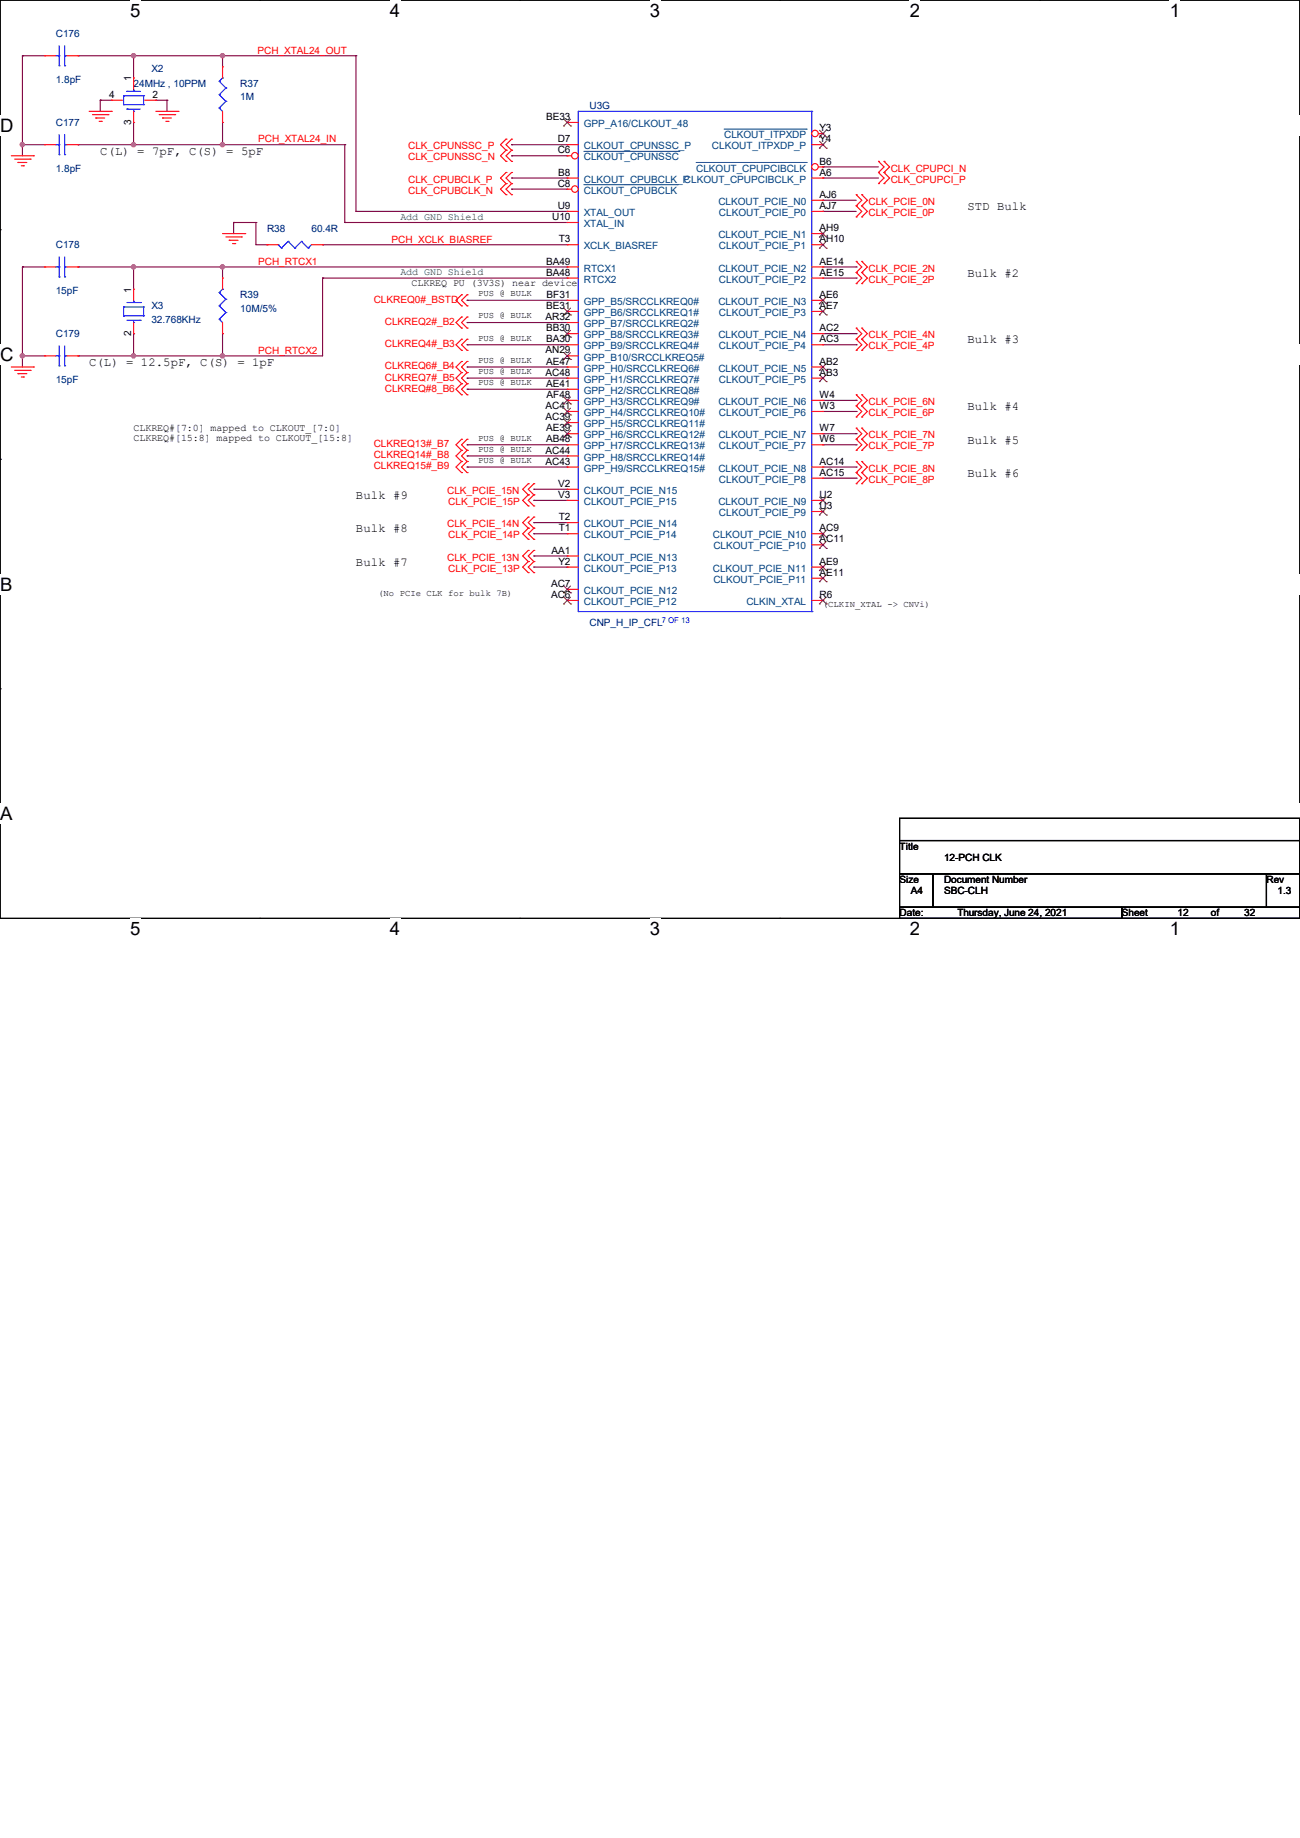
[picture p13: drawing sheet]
<svg xmlns="http://www.w3.org/2000/svg" width="297mm" height="420mm" viewBox="0 0 297 420" stroke-linecap="round" stroke-linejoin="round" font-family="sans-serif">
<defs><g id="words">
<g font-size="4.2">
<text x="29.7" y="3.9">5</text>
<text x="89.1" y="3.9">4</text>
<text x="148.5" y="3.9">3</text>
<text x="207.9" y="3.9">2</text>
<text x="267.3" y="3.9">1</text>
<text x="0" y="30.1">D</text>
<text x="0" y="82.5">C</text>
<text x="0" y="135">B</text>
<text x="0" y="187.4">A</text>
<text x="297" y="187.4">A</text>
<text x="29.7" y="213.7">5</text>
<text x="89.1" y="213.7">4</text>
<text x="148.5" y="213.7">3</text>
<text x="207.9" y="213.7">2</text>
<text x="267.3" y="213.7">1</text>
</g>
<g font-size="2.8">
<text x="22.9" y="35.3">C(L) = 7pF, C(S) = 5pF</text>
<text x="221" y="48">STD Bulk</text>
<text x="221" y="63.2">Bulk #2</text>
<text x="20.4" y="83.6">C(L) = 12.5pF, C(S) = 1pF</text>
<text x="221" y="78.5">Bulk #3</text>
<text x="221" y="93.7">Bulk #4</text>
<text x="221" y="101.3">Bulk #5</text>
<text x="221" y="109">Bulk #6</text>
<text x="81.3" y="114">Bulk #9</text>
<text x="81.3" y="121.7">Bulk #8</text>
<text x="81.3" y="129.3">Bulk #7</text>
</g>
<g font-size="2.3" fill="#000080">
<text x="12.7" y="8.5">C176</text>
<text x="34.6" y="16.3">X2</text>
<text x="12.7" y="18.9">1.8pF</text>
<text x="30.5" y="19.9">24MHz , 10PPM</text>
<text x="54.9" y="19.9">R37</text>
<text x="54.9" y="22.9">1M</text>
<text x="12.7" y="28.8">C177</text>
<text x="134.7" y="25">U3G</text>
<text x="12.7" y="39.2">1.8pF</text>
<text x="61" y="52.9">R38</text>
<text x="71.2" y="52.9">60.4R</text>
<text x="12.7" y="56.7">C178</text>
<text x="12.7" y="67.1">15pF</text>
<text x="34.6" y="70.7">X3</text>
<text x="54.9" y="68.2">R39</text>
<text x="54.9" y="71.2">10M/5%</text>
<text x="12.7" y="77">C179</text>
<text x="34.6" y="73.7">32.768KHz</text>
<text x="12.7" y="87.5">15pF</text>
<text x="134.7" y="143.1">CNP_H_IP_CFL</text>
</g>
<g font-size="2.3" fill="#f00">
<text x="58.8" y="12.2">PCH_XTAL24_OUT</text>
<text x="59" y="32.6">PCH_XTAL24_IN</text>
<text x="93.3" y="34.1">CLK_CPUNSSC_P</text>
<text x="93.3" y="41.7">CLK_CPUBCLK_P</text>
<text x="93.3" y="36.7">CLK_CPUNSSC_N</text>
<text x="203.5" y="39.2">CLK_CPUPCI_N</text>
<text x="203.5" y="41.7">CLK_CPUPCI_P</text>
<text x="93.3" y="44.3">CLK_CPUBCLK_N</text>
<text x="198.4" y="46.8">CLK_PCIE_0N</text>
<text x="198.4" y="49.4">CLK_PCIE_0P</text>
<text x="89.5" y="55.4">PCH_XCLK_BIASREF</text>
<text x="59" y="60.5">PCH_RTCX1</text>
<text x="198.4" y="62.1">CLK_PCIE_2N</text>
<text x="198.4" y="64.6">CLK_PCIE_2P</text>
<text x="85.4" y="69.2">CLKREQ0#_BSTD</text>
<text x="87.9" y="74.3">CLKREQ2#_B2</text>
<text x="198.4" y="77.3">CLK_PCIE_4N</text>
<text x="59" y="80.8">PCH_RTCX2</text>
<text x="87.9" y="79.3">CLKREQ4#_B3</text>
<text x="198.4" y="79.8">CLK_PCIE_4P</text>
<text x="87.9" y="84.4">CLKREQ6#_B4</text>
<text x="87.9" y="87">CLKREQ7#_B5</text>
<text x="87.9" y="89.5">CLKREQ#8_B6</text>
<text x="198.4" y="92.5">CLK_PCIE_6N</text>
<text x="198.4" y="95.1">CLK_PCIE_6P</text>
<text x="198.4" y="100.2">CLK_PCIE_7N</text>
<text x="85.4" y="102.2">CLKREQ13#_B7</text>
<text x="85.4" y="104.7">CLKREQ14#_B8</text>
<text x="85.4" y="107.3">CLKREQ15#_B9</text>
<text x="198.4" y="107.8">CLK_PCIE_8N</text>
<text x="198.4" y="102.7">CLK_PCIE_7P</text>
<text x="102.2" y="112.9">CLK_PCIE_15N</text>
<text x="198.4" y="110.3">CLK_PCIE_8P</text>
<text x="102.4" y="115.4">CLK_PCIE_15P</text>
<text x="102.2" y="120.5">CLK_PCIE_14N</text>
<text x="102.4" y="123">CLK_PCIE_14P</text>
<text x="102.2" y="128.1">CLK_PCIE_13N</text>
<text x="102.4" y="130.6">CLK_PCIE_13P</text>
</g>
<g font-size="2.3">
<text x="24.9" y="22.4">4</text>
<text x="30" y="18.6" transform="rotate(-90 30 18.6)">1</text>
<text x="34.8" y="22.4">2</text>
<text x="30" y="28.5" transform="rotate(-90 30 28.5)">3</text>
<text x="124.8" y="27.4">BE33</text>
<text x="187.2" y="30">Y3</text>
<text x="127.4" y="32.5">D7</text>
<text x="127.4" y="35.1">C6</text>
<text x="187.2" y="32.5">Y4</text>
<text x="127.6" y="40.1">B8</text>
<text x="187.2" y="40.1">A6</text>
<text x="187.2" y="37.6">B6</text>
<text x="127.4" y="47.8">U9</text>
<text x="127.4" y="42.7">C8</text>
<text x="187.2" y="47.8">AJ7</text>
<text x="187.2" y="45.2">AJ6</text>
<text x="126.2" y="50.3">U10</text>
<text x="187.2" y="52.8">AH9</text>
<text x="127.7" y="55.4">T3</text>
<text x="187.2" y="55.4">AH10</text>
<text x="94" y="65.4">CLKREQ PU (3V3S) near device</text>
<text x="124.8" y="60.5">BA49</text>
<text x="124.8" y="63">BA48</text>
<text x="187.2" y="63">AE15</text>
<text x="187.2" y="60.5">AE14</text>
<text x="30" y="66.8" transform="rotate(-90 30 66.8)">1</text>
<text x="124.8" y="70.6">BE31</text>
<text x="124.9" y="68.1">BF31</text>
<text x="187.2" y="70.6">AE7</text>
<text x="187.2" y="68.1">AE6</text>
<text x="30" y="76.8" transform="rotate(-90 30 76.8)">2</text>
<text x="124.6" y="73.2">AR32</text>
<text x="124.8" y="75.7">BB30</text>
<text x="187.2" y="75.7">AC2</text>
<text x="124.6" y="80.8">AN29</text>
<text x="124.8" y="83.3">AE47</text>
<text x="124.8" y="78.2">BA30</text>
<text x="187.2" y="78.2">AC3</text>
<text x="187.2" y="83.3">AB2</text>
<text x="124.6" y="85.9">AC48</text>
<text x="124.8" y="88.4">AE41</text>
<text x="187.2" y="85.9">AB3</text>
<text x="124.6" y="93.5">AC41</text>
<text x="124.9" y="90.9">AF48</text>
<text x="187.2" y="93.5">W3</text>
<text x="187.2" y="90.9">W4</text>
<text x="30.5" y="98.4">CLKREQ#[7:0] mapped to CLKOUT_[7:0]</text>
<text x="30.5" y="100.7">CLKREQ#[15:8] mapped to CLKOUT_[15:8]</text>
<text x="124.6" y="96">AC39</text>
<text x="124.8" y="98.6">AE39</text>
<text x="124.8" y="101.1">AB48</text>
<text x="187.2" y="101.1">W6</text>
<text x="187.2" y="98.6">W7</text>
<text x="124.6" y="106.2">AC43</text>
<text x="124.6" y="103.6">AC44</text>
<text x="187.2" y="106.2">AC14</text>
<text x="127.6" y="113.8">V3</text>
<text x="127.6" y="111.3">V2</text>
<text x="187.2" y="108.7">AC15</text>
<text x="187.2" y="113.8">U2</text>
<text x="127.7" y="118.9">T2</text>
<text x="187.2" y="116.3">U3</text>
<text x="127.7" y="121.4">T1</text>
<text x="187.2" y="121.4">AC9</text>
<text x="187.2" y="124">AC11</text>
<text x="126" y="126.5">AA1</text>
<text x="127.6" y="129">Y2</text>
<text x="187.2" y="129">AE9</text>
<text x="187.2" y="131.6">AE11</text>
<text x="125.9" y="134.1">AC7</text>
<text x="125.9" y="136.7">AC6</text>
<text x="187.2" y="136.7">R6</text>
<text x="205.5" y="194.1">Title</text>
<text x="215.7" y="196.7">12-PCH CLK</text>
<text x="205.5" y="201.8">Size</text>
<text x="215.7" y="201.8">Document Number</text>
<text x="289.4" y="201.8">Rev</text>
<text x="205.5" y="209.4">Date:</text>
<text x="208.1" y="204.3">A4</text>
<text x="215.7" y="204.3">SBC-CLH</text>
<text x="218.7" y="209.4">Thursday, June 24, 2021</text>
<text x="256.3" y="209.4">Sheet</text>
<text x="269" y="209.4">12</text>
<text x="276.7" y="209.4">of</text>
<text x="284.3" y="209.4">32</text>
<text x="291.9" y="204.3">1.3</text>
</g>
<g font-size="2.3" fill="#004080">
<text x="133.4" y="29">GPP_A16/CLKOUT_48</text>
<text x="133.4" y="34.1">CLKOUT_CPUNSSC_P</text>
<text x="162.6" y="34.1">CLKOUT_ITPXDP_P</text>
<text x="165.4" y="31.6">CLKOUT_ITPXDP</text>
<text x="133.4" y="41.7">CLKOUT_CPUBCLK_P</text>
<text x="133.4" y="36.7">CLKOUT_CPUNSSC</text>
<text x="156.3" y="41.7">CLKOUT_CPUPCIBCLK_P</text>
<text x="159" y="39.2">CLKOUT_CPUPCIBCLK</text>
<text x="133.4" y="44.3">CLKOUT_CPUBCLK</text>
<text x="164.1" y="46.8">CLKOUT_PCIE_N0</text>
<text x="133.4" y="49.4">XTAL_OUT</text>
<text x="133.4" y="51.9">XTAL_IN</text>
<text x="164.3" y="49.4">CLKOUT_PCIE_P0</text>
<text x="133.4" y="57">XCLK_BIASREF</text>
<text x="164.1" y="54.4">CLKOUT_PCIE_N1</text>
<text x="164.3" y="57">CLKOUT_PCIE_P1</text>
<text x="133.4" y="62.1">RTCX1</text>
<text x="133.4" y="64.6">RTCX2</text>
<text x="164.1" y="62.1">CLKOUT_PCIE_N2</text>
<text x="164.3" y="64.6">CLKOUT_PCIE_P2</text>
<text x="133.4" y="69.7">GPP_B5/SRCCLKREQ0#</text>
<text x="164.1" y="69.7">CLKOUT_PCIE_N3</text>
<text x="133.4" y="72.2">GPP_B6/SRCCLKREQ1#</text>
<text x="133.4" y="74.8">GPP_B7/SRCCLKREQ2#</text>
<text x="133.4" y="77.3">GPP_B8/SRCCLKREQ3#</text>
<text x="164.1" y="77.3">CLKOUT_PCIE_N4</text>
<text x="164.3" y="72.2">CLKOUT_PCIE_P3</text>
<text x="133.4" y="82.4">GPP_B10/SRCCLKREQ5#</text>
<text x="133.4" y="79.8">GPP_B9/SRCCLKREQ4#</text>
<text x="164.3" y="79.8">CLKOUT_PCIE_P4</text>
<text x="133.4" y="84.9">GPP_H0/SRCCLKREQ6#</text>
<text x="133.4" y="87.5">GPP_H1/SRCCLKREQ7#</text>
<text x="164.1" y="84.9">CLKOUT_PCIE_N5</text>
<text x="164.3" y="87.5">CLKOUT_PCIE_P5</text>
<text x="133.4" y="90">GPP_H2/SRCCLKREQ8#</text>
<text x="133.4" y="95.1">GPP_H4/SRCCLKREQ10#</text>
<text x="133.4" y="92.5">GPP_H3/SRCCLKREQ9#</text>
<text x="164.1" y="92.5">CLKOUT_PCIE_N6</text>
<text x="164.3" y="95.1">CLKOUT_PCIE_P6</text>
<text x="133.4" y="100.2">GPP_H6/SRCCLKREQ12#</text>
<text x="133.4" y="97.6">GPP_H5/SRCCLKREQ11#</text>
<text x="164.1" y="100.2">CLKOUT_PCIE_N7</text>
<text x="133.4" y="107.8">GPP_H9/SRCCLKREQ15#</text>
<text x="133.4" y="105.2">GPP_H8/SRCCLKREQ14#</text>
<text x="133.4" y="102.7">GPP_H7/SRCCLKREQ13#</text>
<text x="164.1" y="107.8">CLKOUT_PCIE_N8</text>
<text x="164.3" y="102.7">CLKOUT_PCIE_P7</text>
<text x="133.4" y="112.9">CLKOUT_PCIE_N15</text>
<text x="164.3" y="110.3">CLKOUT_PCIE_P8</text>
<text x="133.4" y="115.4">CLKOUT_PCIE_P15</text>
<text x="164.1" y="115.4">CLKOUT_PCIE_N9</text>
<text x="164.3" y="117.9">CLKOUT_PCIE_P9</text>
<text x="133.4" y="120.5">CLKOUT_PCIE_N14</text>
<text x="133.4" y="123">CLKOUT_PCIE_P14</text>
<text x="162.9" y="123">CLKOUT_PCIE_N10</text>
<text x="163" y="125.6">CLKOUT_PCIE_P10</text>
<text x="133.4" y="128.1">CLKOUT_PCIE_N13</text>
<text x="133.4" y="130.6">CLKOUT_PCIE_P13</text>
<text x="162.9" y="130.6">CLKOUT_PCIE_N11</text>
<text x="133.4" y="135.7">CLKOUT_PCIE_N12</text>
<text x="163" y="133.2">CLKOUT_PCIE_P11</text>
<text x="133.4" y="138.3">CLKOUT_PCIE_P12</text>
<text x="170.5" y="138.3">CLKIN_XTAL</text>
</g>
<g font-size="2.3" fill="#008000">
<text x="91.5" y="50.2">Add GND Shield</text>
<text x="91.5" y="62.9">Add GND Shield</text>
</g>
<g font-size="2">
<text x="109.3" y="67.6">PUS @ BULK</text>
<text x="109.3" y="72.7">PUS @ BULK</text>
<text x="109.3" y="77.8">PUS @ BULK</text>
<text x="109.3" y="82.9">PUS @ BULK</text>
<text x="109.3" y="85.4">PUS @ BULK</text>
<text x="109.3" y="88">PUS @ BULK</text>
<text x="109.3" y="100.7">PUS @ BULK</text>
<text x="109.3" y="103.2">PUS @ BULK</text>
<text x="109.3" y="105.7">PUS @ BULK</text>
<text x="86.4" y="136.2">(No PCIe CLK for bulk 7B)</text>
<text x="188" y="138.8">(CLKIN_XTAL -&gt; CNVi)</text>
</g>
<text font-size="1.8" fill="#00f" x="151.2" y="142.4">7 OF 13</text>
</g></defs>
<path d="M0 0h297v209.8h-297z" fill="none" stroke="#000" stroke-width=".25"/>
<g fill="#fff">
<path d="M29.7 0h2.4v4.8h-2.4z"/>
<path d="M29.7 209.8h2.4v4.8h-2.4z"/>
</g>
<path d="M59.4 0h.1M59.4 209.8h.1" fill="none" stroke="#000" stroke-width=".25"/>
<g fill="#fff">
<path d="M89.1 0h2.3v4.8h-2.3z"/>
<path d="M89.1 209.8h2.3v4.8h-2.3z"/>
</g>
<path d="M118.8 0h.1M118.8 209.8h.1" fill="none" stroke="#000" stroke-width=".25"/>
<g fill="#fff">
<path d="M148.5 0h2.3v4.8h-2.3z"/>
<path d="M148.5 209.8h2.3v4.8h-2.3z"/>
</g>
<path d="M178.2 0h.1M178.2 209.8h.1" fill="none" stroke="#000" stroke-width=".25"/>
<g fill="#fff">
<path d="M207.9 0h2.3v4.8h-2.3z"/>
<path d="M207.9 209.8h2.3v4.8h-2.3z"/>
</g>
<path d="M237.6 0h.1M237.6 209.8h.1" fill="none" stroke="#000" stroke-width=".25"/>
<g fill="#fff">
<path d="M267.3 0h2.3v4.8h-2.3z"/>
<path d="M267.3 209.8h2.3v4.8h-2.3z"/>
<path d="M0 26.2h3.1v4.8h-3.1z"/>
<path d="M297 26.2v4.8z"/>
<path d="M0 78.7h3.1v4.7h-3.1z"/>
<path d="M297 78.7v4.7z"/>
</g>
<path d="M0 52.5h.1M297 52.5h.1" fill="none" stroke="#000" stroke-width=".25"/>
<g fill="#fff">
<path d="M0 131.1h2.9v4.8h-2.9z"/>
<path d="M297 131.1v4.8z"/>
</g>
<path d="M0 104.9h.1M297 104.9h.1" fill="none" stroke="#000" stroke-width=".25"/>
<g fill="#fff">
<path d="M0 183.6h2.9v4.7h-2.9z"/>
<path d="M296.9 183.6h.1v4.7h-.1z"/>
</g>
<path d="M0 157.4h.1M297 157.4h.1M205.5 187h91.5v5.1h-91.5zM205.5 192.1h91.5v7.6h-91.5zM205.5 199.7h7.6v7.6h-7.6zM213.1 199.7h76.2v7.6h-76.2zM289.3 199.7h7.7v7.6h-7.7zM205.5 207.3h50.8v2.5h-50.8zM256.3 207.3h40.7v2.5h-40.7z" fill="none" stroke="#000" stroke-width=".25"/>
<g fill="none" stroke="#800040" stroke-width=".25">
<path d="M5.1 12.7h.1M5.1 12.7v22.9M5.1 12.7h5.1M17.8 12.7h.1M17.8 12.7h63.5M30.5 12.7h.1M30.5 12.7v5.1M50.8 12.7h.1M50.8 12.7v2.6M81.3 12.7h.1M81.3 12.7v35.6M5.1 33.1h.1"/>
<path d="M5.1 33.1h5.1M17.8 33.1h.1M17.8 33.1h61M22.9 22.9h.1M22.9 22.9h2.5M22.9 22.9v2.5M30.5 33.1h.1M30.5 28h.1M30.5 28v5.1M35.6 22.9h.1M35.6 22.9h2.5M38.1 22.9h.1"/>
<path d="M38.1 22.9v2.5M50.8 33.1h.1M50.8 28h.1M50.8 28v5.1M78.8 33.1h.1M78.8 33.1v17.7M116.9 33.1h.1M116.9 35.6h.1M116.9 33.1h12.7M116.9 35.6h12.7M188 38.1h.1M188 38.1h12.7"/>
<path d="M53.4 50.8h.1M53.4 50.8h5.1M53.4 50.8v2.6M58.5 50.8h.1M58.5 50.8v5.1h2.5M61 55.9h.1M73.7 55.9h.1M73.7 55.9h55.9M78.8 50.8h.1M78.8 50.8h50.8M81.3 48.3h.1M81.3 48.3h48.3"/>
<path d="M116.9 40.7h.1M116.9 43.2h.1M116.9 40.7h12.7M116.9 43.2h12.7M188 40.7h.1M188 45.8h.1M188 48.3h.1M188 40.7h12.7M188 48.3h7.6M188 45.8h7.6M5.1 61h.1M5.1 61h5.1"/>
<path d="M5.1 61v22.9M17.8 61h.1M17.8 61h111.8M30.5 61h.1M30.5 76.2h.1M30.5 61v5.1M30.5 76.2v5.1M50.8 76.2h.1M50.8 61h.1M50.8 61v2.5M50.8 76.2v5.1M73.7 63.5h.1"/>
<path d="M73.7 63.5v17.8h-55.9M73.7 63.5h55.9M106.7 68.6h.1M106.7 73.7h.1M106.7 78.8h.1M106.7 68.6h22.9M106.7 78.8h22.9M106.7 73.7h22.9M188 61h7.6M188 63.5h7.6M188 78.8h7.6M188 76.2h7.6"/>
<path d="M195.6 61h.1M195.6 63.5h.1M195.6 78.8h.1M195.6 76.2h.1M5.1 81.3h.1M5.1 81.3h5.1M17.8 81.3h.1M30.5 81.3h.1M50.8 81.3h.1M106.7 83.9h.1M106.7 86.4h.1M106.7 88.9h.1"/>
<path d="M106.7 83.9h22.9M106.7 86.4h22.9M106.7 88.9h22.9M188 91.5h7.6M188 94h7.6M188 99.1h7.6M195.6 91.5h.1M195.6 94h.1M195.6 99.1h.1M106.7 101.6h.1M106.7 104.2h.1M106.7 106.7h.1"/>
<path d="M106.7 106.7h22.9M106.7 101.6h22.9M106.7 104.2h22.9M122 119.4h.1M122 111.8h.1M122 114.3h.1M122 119.4h7.6M122 111.8h7.6M122 114.3h7.6M188 109.3h7.6M188 106.7h7.6M188 101.6h7.6"/>
<path d="M195.6 109.3h.1M195.6 106.7h.1M195.6 101.6h.1M122 122h.1M122 127h.1M122 129.6h.1M122 122h7.6M122 127h7.6M122 129.6h7.6"/>
</g>
<g fill="#f0f" stroke="#f0f" stroke-width=".25">
<circle cx="50.8" cy="81.3" r=".49"/>
<circle cx="30.5" cy="81.3" r=".49"/>
<circle cx="50.8" cy="61" r=".49"/>
<circle cx="5.1" cy="81.3" r=".49"/>
<circle cx="30.5" cy="61" r=".49"/>
<circle cx="50.8" cy="33" r=".49"/>
<circle cx="50.8" cy="12.7" r=".49"/>
<circle cx="30.5" cy="12.7" r=".49"/>
<circle cx="30.5" cy="33" r=".49"/>
<circle cx="5.1" cy="33" r=".49"/>
</g>
<g fill="none" stroke="#f00" stroke-width=".25">
<path d="M10.2 12.7h.1M10.2 12.7h2.5M15.3 12.7h2.5M17.8 12.7h.1M30.5 17.8h.1M30.5 17.8v2.6M50.8 15.3h.1M50.8 15.3v2.5M2.6 35.6h5.1M3.3 36.4h3.6M4.1 37.1h.1M4.1 37.1h2"/>
<path d="M4.9 37.9h.5M5.4 37.9h.1M6.9 36.4h.1M7.7 35.6h.1M10.2 33.1h.1M10.2 33.1h2.5M15.3 33.1h2.5M17.8 33.1h.1M20.4 25.4h5M21.1 26.2h3.6M21.9 27h.1M21.9 27h2"/>
<path d="M22.6 27.7h.6M23.2 27.7h.1M24.7 26.2h.1M25.4 25.4h.1M25.4 22.9h.1M25.4 22.9h2.6M30.5 28h.1M30.5 25.4v2.6M33.1 22.9h2.5M35.6 22.9h.1M35.6 25.4h5.1M36.4 26.2h3.5"/>
<path d="M37.1 27h.1M37.1 27h2.1M37.9 27.7h.5M38.4 27.7h.1M39.9 26.2h.1M40.7 25.4h.1M50.8 28h.1M50.8 25.4v2.6M115.6 39.4h.1M115.6 31.8h.1M115.6 34.3h.1M115.6 36.9h.1"/>
<path d="M115.6 39.4l-1.3 1.3 1.3 1.3M115.6 31.8l-1.3 1.3 1.3 1.2M115.6 34.3l-1.3 1.3 1.3 1.3M116.9 39.4h.1M116.9 31.8h.1M116.9 34.3h.1M116.9 36.9h.1M116.9 39.4l-1.3 1.3 1.3 1.3M116.9 31.8l-1.3 1.3 1.3 1.2M116.9 34.3l-1.3 1.3 1.3 1.3M129.6 33.1h.1M129.6 33.1h2.5"/>
<path d="M185.5 33.1h2.5M188 33.1h.1M200.7 36.9h.1M200.7 39.4h.1M200.7 36.9l1.3 1.2-1.3 1.3M200.7 39.4l1.3 1.3-1.3 1.3M202 36.9h.1M202 39.4h.1M202 36.9l1.2 1.2-1.2 1.3M202 39.4l1.2 1.3-1.2 1.3M50.8 53.4h5.1M51.6 54.1h3.6"/>
<path d="M52.4 54.9h.1M52.4 54.9h2M53.1 55.7h.5M53.6 55.7h.1M55.2 54.1h.1M55.9 53.4h.1M61 55.9h.1M61 55.9h2.5M71.2 55.9h2.5M73.7 55.9h.1M115.6 42h.1M115.6 44.5h.1"/>
<path d="M115.6 42l-1.3 1.2 1.3 1.3M116.9 42h.1M116.9 44.5h.1M116.9 42l-1.3 1.2 1.3 1.3M129.6 40.7h.1M129.6 48.3h.1M129.6 50.8h.1M129.6 55.9h.1M129.6 55.9h2.5M129.6 40.7h2.5M129.6 48.3h2.5M129.6 50.8h2.5"/>
<path d="M185.5 40.7h2.5M188 40.7h.1M195.6 44.5h.1M195.6 47h.1M195.6 49.6h.1M195.6 59.7h.1M195.6 44.5l1.3 1.3-1.3 1.2M195.6 47l1.3 1.3-1.3 1.3M195.6 59.7l1.3 1.3-1.3 1.3M196.9 44.5h.1M196.9 47h.1M196.9 49.6h.1"/>
<path d="M196.9 59.7h.1M196.9 44.5l1.3 1.3-1.3 1.2M196.9 47l1.3 1.3-1.3 1.3M196.9 59.7l1.3 1.3-1.3 1.3M200.7 42h.1M202 42h.1M10.2 61h.1M10.2 61h2.5M15.3 61h2.5M17.8 61h.1M30.5 66.1h.1M30.5 76.2h.1"/>
<path d="M30.5 66.1v2.5M30.5 73.7v2.5M50.8 76.2h.1M50.8 63.5h.1M50.8 63.5v2.6M50.8 73.7v2.5M105.5 67.4h.1M105.5 69.9h.1M105.5 72.4h.1M105.5 75h.1M105.5 77.5h.1M105.5 67.4l-1.3 1.2 1.3 1.3"/>
<path d="M105.5 72.4l-1.3 1.3 1.3 1.3M105.5 77.5l-1.3 1.3 1.3 1.3M106.7 67.4h.1M106.7 69.9h.1M106.7 72.4h.1M106.7 75h.1M106.7 77.5h.1M106.7 67.4l-1.2 1.2 1.2 1.3M106.7 72.4l-1.2 1.3 1.2 1.3M106.7 77.5l-1.2 1.3 1.2 1.3M129.6 61h.1M129.6 63.5h.1"/>
<path d="M129.6 61h2.5M129.6 63.5h2.5M195.6 77.5h.1M195.6 75h.1M195.6 62.3h.1M195.6 64.8h.1M195.6 77.5l1.3 1.3-1.3 1.3M195.6 75l1.3 1.2-1.3 1.3M195.6 62.3l1.3 1.2-1.3 1.3M196.9 77.5h.1M196.9 75h.1M196.9 62.3h.1"/>
<path d="M196.9 64.8h.1M196.9 77.5l1.3 1.3-1.3 1.3M196.9 75l1.3 1.2-1.3 1.3M196.9 62.3l1.3 1.2-1.3 1.3M2.6 83.9h5.1M3.3 84.6h3.6M4.1 85.4h.1M4.1 85.4h2M4.9 86.1h.5M5.4 86.1h.1M6.9 84.6h.1M7.7 83.9h.1"/>
<path d="M10.2 81.3h.1M10.2 81.3h2.5M15.3 81.3h2.5M17.8 81.3h.1M105.5 80.1h.1M105.5 82.6h.1M105.5 85.1h.1M105.5 87.7h.1M105.5 90.2h.1M105.5 82.6l-1.3 1.3 1.3 1.2M105.5 85.1l-1.3 1.3 1.3 1.3M105.5 87.7l-1.3 1.2 1.3 1.3"/>
<path d="M106.7 80.1h.1M106.7 82.6h.1M106.7 85.1h.1M106.7 87.7h.1M106.7 90.2h.1M106.7 82.6l-1.2 1.3 1.2 1.2M106.7 85.1l-1.2 1.3 1.2 1.3M106.7 87.7l-1.2 1.2 1.2 1.3M195.6 90.2h.1M195.6 92.8h.1M195.6 95.3h.1M195.6 97.8h.1"/>
<path d="M195.6 80.1h.1M195.6 90.2l1.3 1.3-1.3 1.3M195.6 92.8l1.3 1.2-1.3 1.3M195.6 97.8l1.3 1.3-1.3 1.3M196.9 90.2h.1M196.9 92.8h.1M196.9 95.3h.1M196.9 97.8h.1M196.9 80.1h.1M196.9 90.2l1.3 1.3-1.3 1.3M196.9 92.8l1.3 1.2-1.3 1.3M196.9 97.8l1.3 1.3-1.3 1.3"/>
<path d="M105.5 100.4h.1M105.5 102.9h.1M105.5 105.5h.1M105.5 108h.1M105.5 102.9l-1.3 1.3 1.3 1.3M105.5 100.4l-1.3 1.2 1.3 1.3M105.5 105.5l-1.3 1.2 1.3 1.3M106.7 100.4h.1M106.7 102.9h.1M106.7 105.5h.1M106.7 108h.1M106.7 102.9l-1.2 1.3 1.2 1.3"/>
<path d="M106.7 100.4l-1.2 1.2 1.2 1.3M106.7 105.5l-1.2 1.2 1.2 1.3M120.7 110.5h.1M120.7 113.1h.1M120.7 115.6h.1M120.7 118.2h.1M120.7 110.5l-1.3 1.3 1.3 1.3M120.7 113.1l-1.3 1.2 1.3 1.3M120.7 118.2l-1.3 1.2 1.3 1.3M122 110.5h.1M122 113.1h.1M122 115.6h.1"/>
<path d="M122 118.2h.1M122 118.2l-1.3 1.2 1.3 1.3M122 110.5l-1.3 1.3 1.3 1.3M122 113.1l-1.3 1.2 1.3 1.3M195.6 105.5h.1M195.6 108h.1M195.6 110.5h.1M195.6 100.4h.1M195.6 102.9h.1M195.6 105.5l1.3 1.2-1.3 1.3M195.6 108l1.3 1.3-1.3 1.2M195.6 100.4l1.3 1.2-1.3 1.3"/>
<path d="M196.9 105.5h.1M196.9 108h.1M196.9 110.5h.1M196.9 100.4h.1M196.9 102.9h.1M196.9 105.5l1.3 1.2-1.3 1.3M196.9 108l1.3 1.3-1.3 1.2M196.9 100.4l1.3 1.2-1.3 1.3M120.7 120.7h.1M120.7 123.2h.1M120.7 125.8h.1M120.7 128.3h.1"/>
<path d="M120.7 130.9h.1M120.7 120.7l-1.3 1.3 1.3 1.2M120.7 125.8l-1.3 1.2 1.3 1.3M120.7 128.3l-1.3 1.3 1.3 1.3M122 120.7h.1M122 123.2h.1M122 125.8h.1M122 128.3h.1M122 130.9h.1M122 120.7l-1.3 1.3 1.3 1.2M122 125.8l-1.3 1.2 1.3 1.3M122 128.3l-1.3 1.3 1.3 1.3"/>
</g>
<g fill="none" stroke="#00f" stroke-width=".25">
<path d="M12.7 12.7h.8M13.5 15h.1M13.5 12.7h.1M13.5 10.5v4.5M14.8 12.7h.1M14.8 15h.1M14.8 10.5v4.5M14.8 12.7h.5M50.1 18.6h.1M50.1 18.6l1.5 1.5M50.8 17.8h.1M50.8 17.8l-.7 .8"/>
<path d="M12.7 33.1h.8M13.5 35.3h.1M13.5 33.1h.1M13.5 30.8v4.5M14.8 33.1h.1M14.8 35.3h.1M14.8 33.1h.5M14.8 30.8v4.5M28.2 23.9h.1M28.2 21.9h.1M28.2 21.9v2M28.2 23.9h4.6"/>
<path d="M28.2 21.9h4.6M29 20.9h.1M29 24.9h.1M29 20.9h3M29 24.9h3M30.5 20.6h.1M30.5 25.4h.1M30.5 20.4v.2M30.5 25.2v.2M32.8 23.9h.1M32.8 21.9h.1M32.8 21.9v2"/>
<path d="M50.1 24.7h.1M50.1 21.6h.1M50.1 24.7l.7 .7M50.1 21.6l1.5 1.6M51.6 23.2h.1M51.6 20.1h.1M51.6 23.2l-1.5 1.5M51.6 20.1l-1.5 1.5M185.5 25.4h.1M185.5 25.4h-53.4v114.3M185.5 25.4v114.3M13.5 58.7v4.6"/>
<path d="M14.8 58.7v4.6M63.5 55.9h.1M63.5 55.9l.8 .8M64.3 56.7h.1M65.8 55.2h.1M65.8 55.2l1.6 1.5M65.8 55.2l-1.5 1.5M67.4 56.7h.1M68.9 55.2h.1M68.9 55.2l1.5 1.5M68.9 55.2l-1.5 1.5M70.4 56.7h.1"/>
<path d="M71.2 55.9l-.8 .8M12.7 61h.8M13.5 63.3h.1M13.5 61h.1M13.5 79v4.6M14.8 61h.1M14.8 63.3h.1M14.8 79v4.6M14.8 61h.5M28.2 72.2h.1M28.2 70.1h.1M28.2 70.1v2.1"/>
<path d="M28.2 72.2h4.6M28.2 70.1h4.6M29 69.1h3M29 73.2h3M30.5 68.9h.1M30.5 73.7h.1M30.5 68.6v.3M30.5 73.4v.3M32 69.1h.1M32 73.2h.1M32.8 72.2h.1M32.8 70.1h.1"/>
<path d="M32.8 70.1v2.1M50.1 72.9h.1M50.1 69.9h.1M50.1 66.8h.1M50.1 72.9l.7 .8M50.1 69.9l1.5 1.5M50.1 66.8l1.5 1.6M50.8 66.1h.1M50.8 66.1l-.7 .7M51.6 71.4h.1M51.6 68.4h.1M51.6 71.4l-1.5 1.5"/>
<path d="M51.6 68.4l-1.5 1.5M12.7 81.3h.8M13.5 83.6h.1M13.5 81.3h.1M14.8 81.3h.1M14.8 83.6h.1M14.8 81.3h.5M132.1 139.7h.1M132.1 139.7h53.4M185.5 139.7h.1"/>
</g>
<path d="M187.2 33.9h.1M187.2 32.3l1.6 1.6M188.8 32.3l-1.6 1.6M188.8 33.9h.1" fill="none" stroke="#804000" stroke-width=".23"/>
<circle cx="131.3" cy="43.2" r=".74" fill="#fff" stroke="#f00" stroke-width=".25"/>
<path d="M129.6 43.2h.1M129.6 43.2h1" fill="none" stroke="#f00" stroke-width=".25"/>
<path d="M133.4 42.2h21.3M154.7 42.2h.1" fill="none" stroke="#004080" stroke-width=".23"/>
<circle cx="131.3" cy="35.6" r=".74" fill="#fff" stroke="#f00" stroke-width=".25"/>
<path d="M129.6 35.6h.1M129.6 35.6h1" fill="none" stroke="#f00" stroke-width=".25"/>
<path d="M133.4 34.6h21.7M155.1 34.6h.1" fill="none" stroke="#004080" stroke-width=".23"/>
<circle cx="186.2" cy="38.1" r=".74" fill="#fff" stroke="#f00" stroke-width=".25"/>
<path d="M187 38.1h1M188 38.1h.1" fill="none" stroke="#f00" stroke-width=".25"/>
<path d="M159 37.1h25.2M184.2 37.1h.1" fill="none" stroke="#004080" stroke-width=".23"/>
<circle cx="186.2" cy="30.5" r=".74" fill="#fff" stroke="#f00" stroke-width=".25"/>
<g fill="none" stroke="#f00" stroke-width=".25">
<path d="M129.6 28h.1M129.6 28h2.5M187 30.5h1M188 30.5h.1M185.5 48.3h2.5M185.5 55.9h2.5M185.5 45.8h2.5M185.5 53.4h2.5M188 48.3h.1M188 55.9h.1M188 45.8h.1M188 53.4h.1"/>
<path d="M129.6 71.2h.1M129.6 73.7h.1M129.6 76.2h.1M129.6 68.6h.1M129.6 78.8h.1M129.6 71.2h2.5M129.6 73.7h2.5M129.6 78.8h2.5M129.6 68.6h2.5M129.6 76.2h2.5M185.5 71.2h2.5M185.5 63.5h2.5"/>
<path d="M185.5 61h2.5M185.5 78.8h2.5M185.5 68.6h2.5M185.5 76.2h2.5M188 63.5h.1M188 71.2h.1M188 61h.1M188 78.8h.1M188 68.6h.1M188 76.2h.1M129.6 81.3h.1M129.6 83.9h.1"/>
<path d="M129.6 86.4h.1M129.6 99.1h.1M129.6 96.6h.1M129.6 88.9h.1M129.6 94h.1M129.6 91.5h.1M129.6 81.3h2.5M129.6 83.9h2.5M129.6 86.4h2.5M129.6 94h2.5M129.6 91.5h2.5M129.6 99.1h2.5"/>
<path d="M129.6 96.6h2.5M129.6 88.9h2.5M185.5 83.9h2.5M185.5 86.4h2.5M185.5 94h2.5M185.5 91.5h2.5M185.5 99.1h2.5M188 86.4h.1M188 94h.1M188 83.9h.1M188 91.5h.1M188 99.1h.1"/>
<path d="M129.6 114.3h.1M129.6 106.7h.1M129.6 104.2h.1M129.6 101.6h.1M129.6 119.4h.1M129.6 111.8h.1M129.6 114.3h2.5M129.6 101.6h2.5M129.6 106.7h2.5M129.6 104.2h2.5M129.6 119.4h2.5M129.6 111.8h2.5"/>
<path d="M185.5 114.3h2.5M185.5 101.6h2.5M185.5 106.7h2.5M185.5 109.3h2.5M185.5 116.9h2.5M188 101.6h.1M188 109.3h.1M188 116.9h.1M188 106.7h.1M188 114.3h.1M129.6 134.7h.1M129.6 127h.1"/>
<path d="M129.6 137.2h.1M129.6 129.6h.1M129.6 122h.1M129.6 137.2h2.5M129.6 122h2.5M129.6 129.6h2.5M129.6 134.7h2.5M129.6 127h2.5M185.5 137.2h2.5M185.5 122h2.5M185.5 129.6h2.5M185.5 124.5h2.5"/>
<path d="M185.5 132.1h2.5M188 137.2h.1M188 122h.1M188 129.6h.1M188 124.5h.1M188 132.1h.1"/>
</g>
<g fill="none" stroke="#804000" stroke-width=".23">
<path d="M128.8 28.8h.1M128.8 27.2l1.6 1.6M130.3 27.2l-1.5 1.6M130.4 28.8h.1M187.2 31.3h.1M187.2 29.8l1.6 1.5M188.8 29.8l-1.6 1.5M188.8 31.3h.1M187.2 56.7h.1M187.2 54.2h.1M187.2 55.2l1.6 1.5M187.2 52.6l1.6 1.6"/>
<path d="M188.8 55.2l-1.6 1.5M188.8 52.6l-1.6 1.6M188.8 56.7h.1M188.8 54.2h.1M128.8 72h.1M128.8 77h.1M128.8 70.4l1.6 1.6M128.8 75.5l1.6 1.5M130.3 70.4l-1.5 1.6M130.3 75.5l-1.5 1.5M130.4 72h.1M130.4 77h.1"/>
<path d="M187.2 72h.1M187.2 69.4h.1M187.2 70.4l1.6 1.6M187.2 67.9l1.6 1.5M188.8 70.4l-1.6 1.6M188.8 67.9l-1.6 1.5M188.8 72h.1M188.8 69.4h.1M128.8 82.1h.1M128.8 99.9h.1M128.8 97.4h.1M128.8 94.8h.1"/>
<path d="M128.8 92.3h.1M128.8 80.6l1.6 1.5M128.8 98.3l1.6 1.6M128.8 95.8l1.6 1.6M128.8 93.3l1.6 1.5M128.8 90.7l1.6 1.6M130.3 80.6l-1.5 1.5M130.3 98.3l-1.5 1.6M130.3 95.8l-1.5 1.6M130.3 93.3l-1.5 1.5M130.3 90.7l-1.5 1.6M130.4 82.1h.1"/>
<path d="M130.4 99.9h.1M130.4 97.4h.1M130.4 94.8h.1M130.4 92.3h.1M187.2 87.2h.1M187.2 84.7h.1M187.2 85.6l1.6 1.6M187.2 83.1l1.6 1.6M188.8 85.6l-1.6 1.6M188.8 83.1l-1.6 1.6M188.8 87.2h.1M188.8 84.7h.1"/>
<path d="M187.2 117.7h.1M187.2 115.1h.1M187.2 116.1l1.6 1.6M187.2 113.6l1.6 1.5M188.8 116.1l-1.6 1.6M188.8 113.6l-1.6 1.5M188.8 117.7h.1M188.8 115.1h.1M128.8 135.5h.1M128.8 138h.1M128.8 133.9l1.6 1.6M128.8 136.4l1.6 1.6"/>
<path d="M130.3 133.9l-1.5 1.6M130.3 136.4l-1.5 1.6M130.4 135.5h.1M130.4 138h.1M187.2 138h.1M187.2 122.8h.1M187.2 130.4h.1M187.2 125.3h.1M187.2 132.9h.1M187.2 136.4l1.6 1.6M187.2 121.2l1.6 1.6M187.2 128.8l1.6 1.6"/>
<path d="M187.2 123.7l1.6 1.6M187.2 131.4l1.6 1.5M188.8 136.4l-1.6 1.6M188.8 121.2l-1.6 1.6M188.8 128.8l-1.6 1.6M188.8 123.7l-1.6 1.6M188.8 131.4l-1.6 1.5M188.8 138h.1M188.8 122.8h.1M188.8 130.4h.1M188.8 125.3h.1M188.8 132.9h.1"/>
</g>
<path d="M165.4 29.5h18.8M184.2 29.5h.1" fill="none" stroke="#004080" stroke-width=".23"/>
<g fill="#f0f" stroke="#f0f" stroke-width=".25">
<circle cx="50.8" cy="81.3" r=".49"/>
<circle cx="30.5" cy="81.3" r=".49"/>
<circle cx="50.8" cy="61" r=".49"/>
<circle cx="5.1" cy="81.3" r=".49"/>
<circle cx="30.5" cy="61" r=".49"/>
<circle cx="50.8" cy="33" r=".49"/>
<circle cx="50.8" cy="12.7" r=".49"/>
<circle cx="30.5" cy="12.7" r=".49"/>
<circle cx="30.5" cy="33" r=".49"/>
<circle cx="5.1" cy="33" r=".49"/>
</g>
<use href="#words"/>
</svg>
